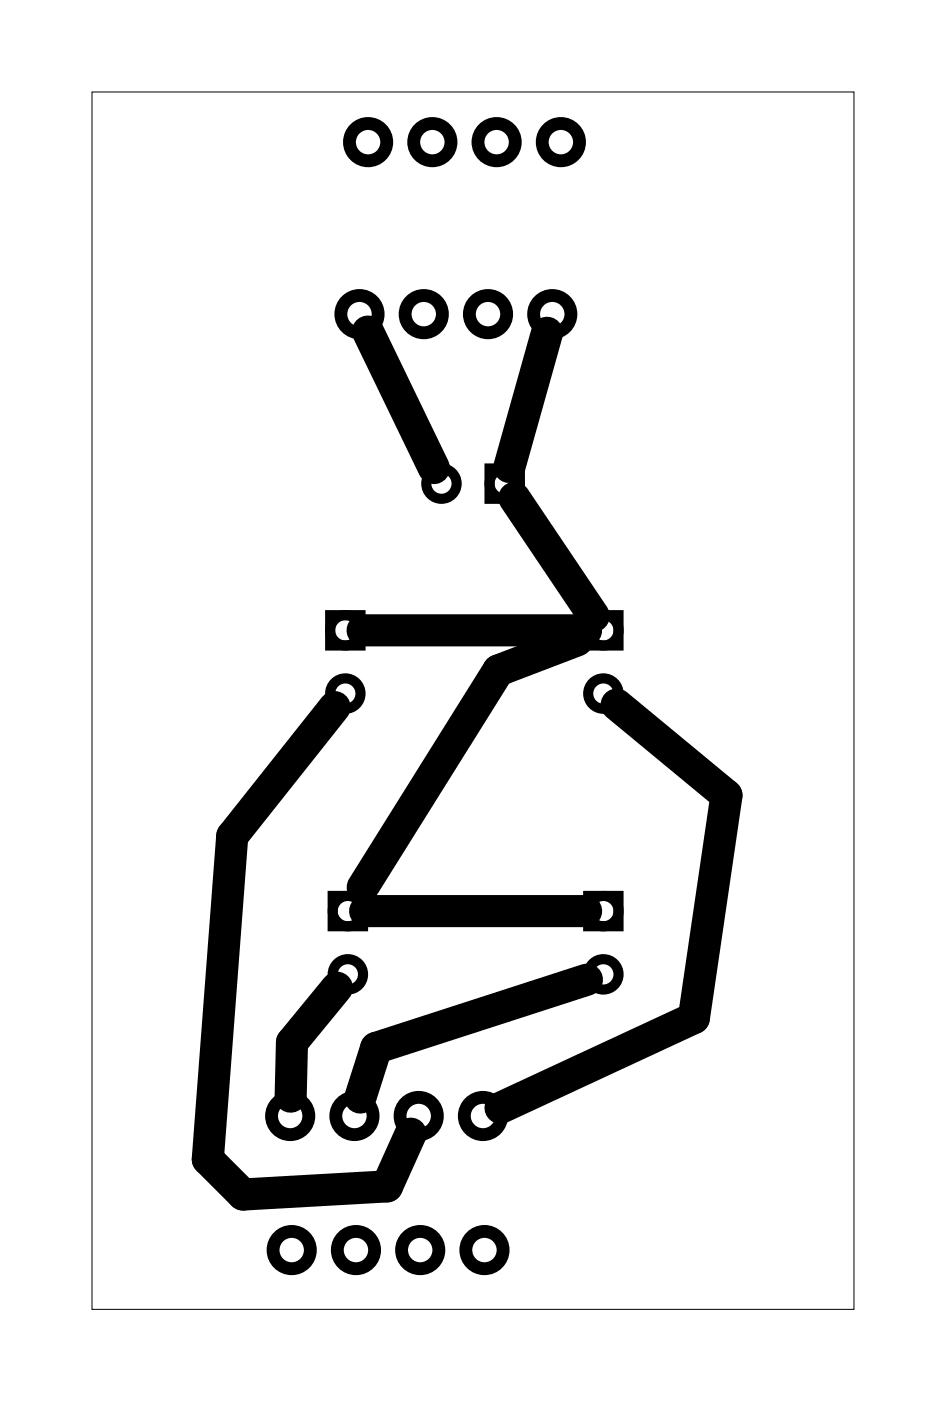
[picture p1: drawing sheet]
<svg xmlns="http://www.w3.org/2000/svg" width="37mm" height="55mm" viewBox="0 0 37 55" stroke-linecap="round" stroke-linejoin="round" font-family="sans-serif">
<path d="M3.6 3.6h30.2v48.2h-30.2z" fill="none" stroke="#000" stroke-width=".04"/>
<g fill="none" stroke="#000" stroke-width=".51">
<circle cx="14.2" cy="12.4" r=".74"/>
<circle cx="14.6" cy="5.6" r=".74"/>
<circle cx="16.8" cy="12.4" r=".74"/>
<circle cx="17.1" cy="5.6" r=".74"/>
<circle cx="19.3" cy="12.4" r=".74"/>
<circle cx="19.6" cy="5.6" r=".74"/>
<circle cx="21.8" cy="12.4" r=".74"/>
<circle cx="22.2" cy="5.6" r=".74"/>
<circle cx="11.5" cy="44.1" r=".74"/>
<circle cx="11.5" cy="49.4" r=".74"/>
<circle cx="14" cy="44.1" r=".74"/>
<circle cx="14.1" cy="49.4" r=".74"/>
<circle cx="16.6" cy="44.1" r=".74"/>
<circle cx="16.6" cy="49.4" r=".74"/>
<circle cx="19.1" cy="44.1" r=".74"/>
<circle cx="19.2" cy="49.4" r=".74"/>
</g>
<g fill="none" stroke="#000" stroke-width=".4">
<path d="M19.4 18.5h1.2v1.2h-1.2zM13.1 24.3h1.2v1.2h-1.2zM13.2 35.4h1.2v1.2h-1.2zM23.3 35.4h1.2v1.2h-1.2zM23.3 24.3h1.2v1.2h-1.2z"/>
<circle cx="17.5" cy="19.1" r=".6"/>
<circle cx="20" cy="19.1" r=".6"/>
<circle cx="13.7" cy="27.4" r=".6"/>
<circle cx="13.7" cy="24.9" r=".6"/>
<circle cx="13.8" cy="38.5" r=".6"/>
<circle cx="13.8" cy="36" r=".6"/>
<circle cx="23.9" cy="27.4" r=".6"/>
<circle cx="23.9" cy="38.5" r=".6"/>
<circle cx="23.9" cy="24.9" r=".6"/>
<circle cx="23.9" cy="36" r=".6"/>
</g>
<path d="M14.5 13.1l2.7 5.4M20.3 19.7l3.2 4.7M21.6 13.2l-1.5 5.3M13.2 28l-4 5.1-1 12.7 1.4 1.4 5.7-.3 .9-2.1M13.3 39l-1.8 2.2v2.2M14.3 24.9h8.9M14.4 36h8.8M22.8 25.3l-3.1 1.2-5.4 8.6M23.2 38.7l-8.3 2.7-.7 2M24.4 27.9l4.3 3.5-1.3 8.8-7.6 3.6" fill="none" stroke="#000" stroke-width="1.3"/>
</svg>
